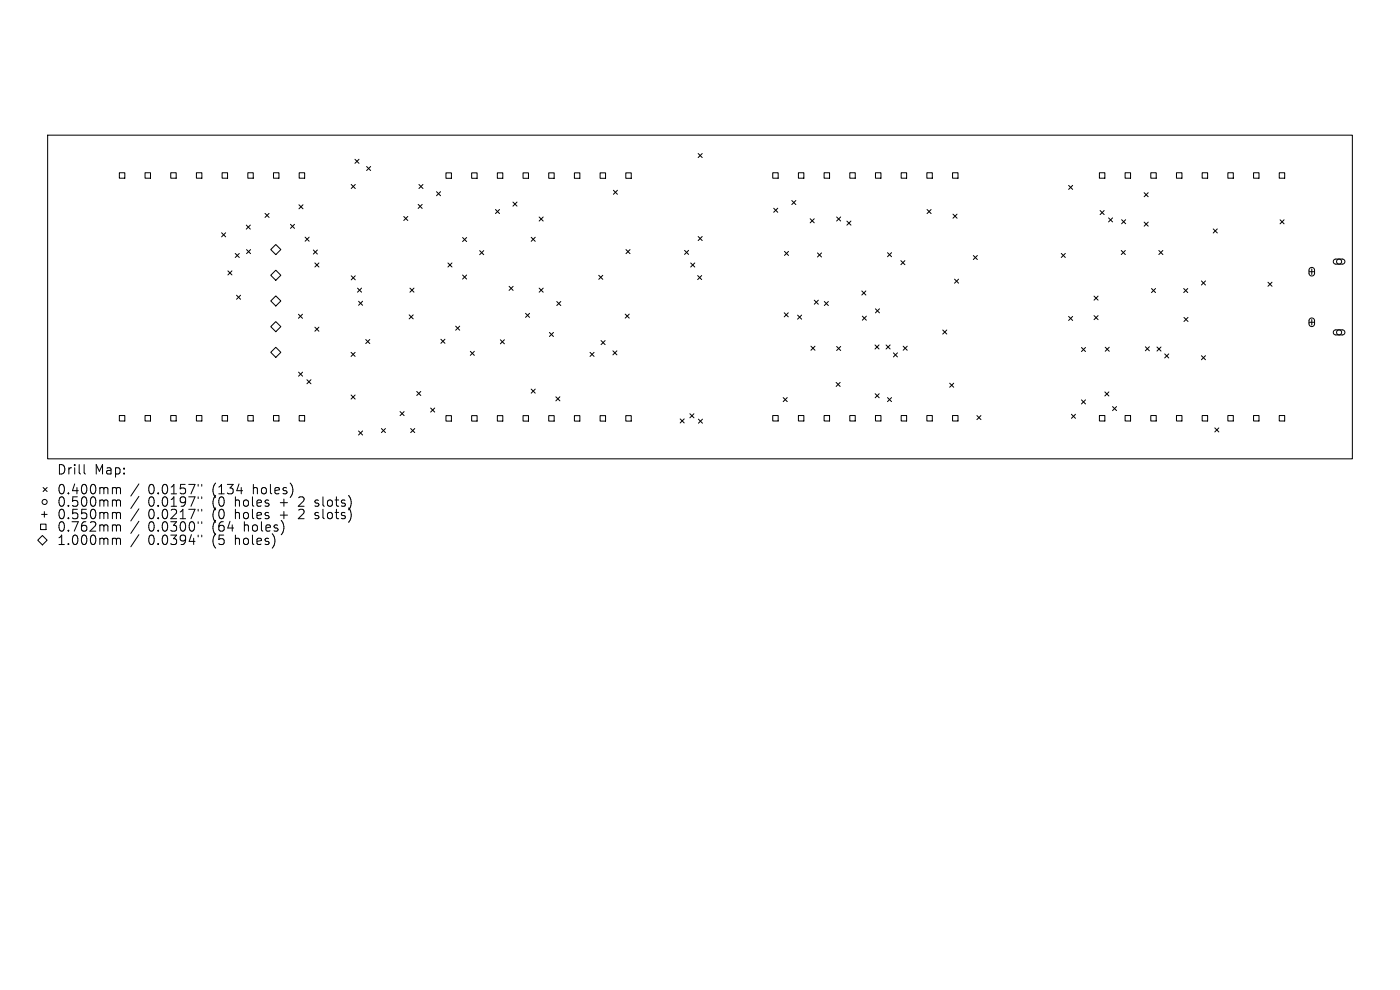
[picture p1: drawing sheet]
<svg xmlns="http://www.w3.org/2000/svg" width="297mm" height="210mm" viewBox="0 0 297 210" stroke-linecap="round" stroke-linejoin="round" font-family="sans-serif">
<defs><g id="words">
<g font-size="2.8">
<text x="12" y="100.9">Drill</text>
<text x="20" y="100.9">Map:</text>
<text x="12" y="105.1">0.400mm</text>
<text x="12" y="107.8">0.500mm</text>
<text x="31.4" y="105.1">0.0157&quot;</text>
<text x="31.4" y="107.8">0.0197&quot;</text>
<text x="45.2" y="105.1">(134</text>
<text x="45.2" y="107.8">(0</text>
<text x="50.1" y="107.8">holes</text>
<text x="53.9" y="105.1">holes)</text>
<text x="59.9" y="107.8">+</text>
<text x="64.1" y="107.8">2</text>
<text x="67.7" y="107.8">slots)</text>
<text x="12" y="110.4">0.550mm</text>
<text x="12" y="113.1">0.762mm</text>
<text x="31.4" y="110.4">0.0217&quot;</text>
<text x="31.4" y="113.1">0.0300&quot;</text>
<text x="45.2" y="110.4">(0</text>
<text x="45.2" y="113.1">(64</text>
<text x="50.1" y="110.4">holes</text>
<text x="52" y="113.1">holes)</text>
<text x="59.9" y="110.4">+</text>
<text x="64.1" y="110.4">2</text>
<text x="67.7" y="110.4">slots)</text>
<text x="12" y="115.9">1.000mm</text>
<text x="31.4" y="115.9">0.0394&quot;</text>
<text x="45.2" y="115.9">(5</text>
<text x="50.1" y="115.9">holes)</text>
</g>
</g></defs>
<g fill="none" stroke="#000" stroke-width=".21">
<path d="M10.1 28.7h276.8v68.6h-276.8zM25.3 36.6h1.2v1.2h-1.2zM30.8 36.6h1.1v1.2h-1.1zM36.2 36.6h1.2v1.2h-1.2zM41.7 36.6h1.1v1.2h-1.1zM47.1 36.6h1.2v1.2h-1.2zM52.6 36.6h1.1v1.2h-1.1zM58 36.6h1.2v1.2h-1.2zM63.5 36.6h1.1v1.2h-1.1zM74.5 39.1l.9 .9M75.3 33.8l.9 .8M75.4 39.1l-.9 .9"/>
<path d="M76.2 33.8l-.9 .8M77.8 35.3l.8 .9M78.6 35.3l-.8 .9M88.9 39.1l.8 .9M89.7 39.1l-.8 .9M94.6 36.7h1.2v1.1h-1.2zM100.1 36.7h1.1v1.1h-1.1zM105.5 36.7h1.2v1.1h-1.2zM111 36.7h1.1v1.1h-1.1zM116.4 36.7h1.2v1.1h-1.2zM121.9 36.7h1.1v1.1h-1.1zM127.3 36.7h1.2v1.1h-1.2z"/>
<path d="M132.8 36.7h1.1v1.1h-1.1zM148.1 32.6l.9 .8M149 32.6l-.9 .8M163.9 36.6h1.2v1.2h-1.2zM169.4 36.6h1.1v1.2h-1.1zM174.8 36.6h1.2v1.2h-1.2zM180.3 36.6h1.1v1.2h-1.1zM185.7 36.6h1.2v1.2h-1.2zM191.2 36.6h1.1v1.2h-1.1zM196.6 36.6h1.2v1.2h-1.2zM202.1 36.6h1.1v1.2h-1.1zM226.7 39.3l.9 .9"/>
<path d="M227.6 39.3l-.9 .9M233.2 36.6h1.2v1.2h-1.2zM238.7 36.6h1.1v1.2h-1.1zM244.1 36.6h1.2v1.2h-1.2zM249.6 36.6h1.1v1.2h-1.1zM255 36.6h1.2v1.2h-1.2zM260.5 36.6h1.1v1.2h-1.1zM265.9 36.6h1.2v1.2h-1.2zM271.4 36.6h1.1v1.2h-1.1zM47 49.4l.9 .8M47.9 49.4l-.9 .8M48.4 57.5l.8 .8"/>
<path d="M49.2 57.5l-.8 .8M49.9 53.8l.9 .8M50.8 53.8l-.9 .8M52.2 47.7l.9 .9M52.3 52.9l.9 .9M53.1 47.7l-.9 .9M53.2 52.9l-.9 .9M56.2 45.3l.9 .8M57.1 45.3l-.9 .8M57.4 52.9l1.1-1 1.1 1-1.1 1.1zM57.4 58.4l1.1-1.1 1.1 1.1-1.1 1.1zM61.6 47.6l.9 .8"/>
<path d="M62.5 47.6l-.9 .8M63.4 43.4l.9 .9M64.3 43.4l-.9 .9M64.7 50.3l.9 .9M65.6 50.3l-.9 .9M66.5 53l.8 .9M66.8 55.8l.9 .8M67.3 53l-.8 .9M67.7 55.8l-.9 .8M74.5 58.5l.9 .9M75.4 58.5l-.9 .9M85.7 45.9l.8 .9"/>
<path d="M86.5 45.9l-.8 .9M88.7 43.4l.9 .8M89.6 43.4l-.9 .8M92.6 40.7l.9 .8M93.5 40.7l-.9 .8M95 55.8l.9 .8M95.9 55.8l-.9 .8M98.1 58.3l.9 .9M98.1 50.4l.9 .8M99 58.3l-.9 .9M99 50.4l-.9 .8M101.8 53.2l.8 .8"/>
<path d="M102.6 53.2l-.8 .8M105.1 44.4l.9 .9M106 44.4l-.9 .9M108.8 42.9l.9 .8M109.7 42.9l-.9 .8M112.7 50.3l.8 .9M113.5 50.3l-.8 .9M114.4 46l.8 .9M115.2 46l-.8 .9M127 58.4l.9 .9M127.9 58.4l-.9 .9M130.1 40.4l.9 .8"/>
<path d="M131 40.4l-.9 .8M132.8 52.9l.9 .9M133.7 52.9l-.9 .9M145.2 53.1l.9 .9M146.1 53.1l-.9 .9M146.5 55.8l.9 .8M147.4 55.8l-.9 .8M148 58.5l.9 .8M148.1 50.2l.9 .8M148.9 58.5l-.9 .8M149 50.2l-.9 .8M164.1 44.2l.9 .8"/>
<path d="M165 44.2l-.9 .8M166.4 53.3l.9 .9M167.3 53.3l-.9 .9M168 42.5l.8 .9M168.8 42.5l-.8 .9M171.9 46.4l.8 .9M172.7 46.4l-.8 .9M173.4 53.7l.9 .8M174.3 53.7l-.9 .8M177.5 46l.8 .9M178.3 46l-.8 .9M179.7 46.9l.8 .9"/>
<path d="M180.5 46.9l-.8 .9M188.3 53.6l.8 .9M189.1 53.6l-.8 .9M191.1 55.3l.9 .8M192 55.3l-.9 .8M196.7 44.4l.8 .9M197.5 44.4l-.8 .9M202.2 45.4l.8 .9M202.5 59.2l.9 .9M203 45.4l-.8 .9M203.4 59.2l-.9 .9M206.5 54.2l.8 .9"/>
<path d="M207.3 54.2l-.8 .9M225.1 53.8l.9 .8M226 53.8l-.9 .8M233.4 44.7l.8 .8M234.2 44.7l-.8 .8M235.2 46.2l.8 .9M236 46.2l-.8 .9M237.9 53.1l.8 .9M237.9 46.6l.9 .9M238.7 53.1l-.8 .9M238.8 46.6l-.9 .9M242.7 40.9l.9 .8"/>
<path d="M242.7 47.1l.9 .9M243.6 40.9l-.9 .8M243.6 47.1l-.9 .9M245.8 53.1l.9 .9M246.7 53.1l-.9 .9M254.9 59.6l.8 .9M255.7 59.6l-.8 .9M257.4 48.6l.8 .8M258.2 48.6l-.8 .8M269 59.9l.8 .8M269.8 59.9l-.8 .8M271.6 46.6l.8 .9"/>
<path d="M272.4 46.6l-.8 .9M277.7 57.6h1.2M277.9 56.9l.5-.2 .4 .4 .1 1-.4 .4h-.5l-.3-.3v-1zM278.3 57v1.2M283 55.1l.3-.1h1.6l.3 .2 .1 .4-.4 .4h-1.6l-.4-.4zM50.2 62.6l.8 .9M51 62.6l-.8 .9M57.4 63.8l1.1-1 1.1 1-1.1 1.1zM57.4 74.7l1.1-1 1.1 1-1.1 1.1zM58.5 68.2l1.1 1.1-1.1 1.1-1.1-1.1zM63.3 66.7l.9 .8M63.3 78.9l.9 .9"/>
<path d="M64.2 66.7l-.9 .8M64.2 78.9l-.9 .9M66.8 69.4l.9 .9M67.7 69.4l-.9 .9M74.5 74.7l.8 .9M75.3 74.7l-.8 .9M75.8 61.1l.9 .9M76.1 63.9l.8 .9M76.7 61.1l-.9 .9M76.9 63.9l-.8 .9M77.6 72l.8 .9M78.4 72l-.8 .9"/>
<path d="M86.8 66.8l.9 .8M87 61.1l.8 .9M87.7 66.8l-.9 .8M87.8 61.1l-.8 .9M93.5 72l.9 .8M94.4 72l-.9 .8M96.7 69.2l.8 .8M97.5 69.2l-.8 .8M99.8 74.5l.8 .9M100.6 74.5l-.8 .9M106.1 72.1l.9 .8M107 72.1l-.9 .8"/>
<path d="M108 60.7l.9 .9M108.9 60.7l-.9 .9M111.5 66.5l.8 .8M112.3 66.5l-.8 .8M114.4 61.1l.8 .9M115.2 61.1l-.8 .9M116.6 70.5l.8 .9M117.4 70.5l-.8 .9M118.1 64l.9 .8M119 64l-.9 .8M125.2 74.7l.8 .9M126 74.7l-.8 .9"/>
<path d="M127.5 72.2l.9 .9M128.4 72.2l-.9 .9M130 74.4l.9 .9M130.9 74.4l-.9 .9M132.6 66.6l.9 .9M133.5 66.6l-.9 .9M166.4 66.4l.8 .8M167.2 66.4l-.8 .8M169.2 66.8l.9 .9M170.1 66.8l-.9 .9M172 73.4l.9 .9M172.7 63.7l.9 .8"/>
<path d="M172.9 73.4l-.9 .9M173.6 63.7l-.9 .8M174.9 64l.8 .8M175.7 64l-.8 .8M177.5 73.5l.8 .9M178.3 73.5l-.8 .9M182.8 61.7l.9 .9M182.9 67.1l.9 .8M183.7 61.7l-.9 .9M183.8 67.1l-.9 .8M185.6 73.2l.9 .8M185.7 65.5l.9 .9"/>
<path d="M186.5 73.2l-.9 .8M186.6 65.5l-.9 .9M188 73.2l.8 .8M188.8 73.2l-.8 .8M189.5 74.9l.9 .8M190.4 74.9l-.9 .8M191.6 73.4l.9 .9M192.5 73.4l-.9 .9M200 70l.9 .9M200.9 70l-.9 .9M226.7 67.1l.9 .9M227.6 67.1l-.9 .9"/>
<path d="M229.4 73.7l.9 .9M230.3 73.7l-.9 .9M232.1 62.8l.9 .9M232.1 67l.9 .8M233 62.8l-.9 .9M233 67l-.9 .8M234.5 73.7l.8 .8M235.3 73.7l-.8 .8M243 73.6l.8 .8M243.8 73.6l-.8 .8M244.3 61.2l.8 .9M245.1 61.2l-.8 .9"/>
<path d="M245.4 73.6l.9 .9M246.3 73.6l-.9 .9M247.1 75.1l.8 .8M247.9 75.1l-.8 .8M251.1 61.2l.9 .9M251.2 67.3l.8 .9M252 61.2l-.9 .9M252 67.3l-.8 .9M254.9 75.5l.8 .8M255.7 75.5l-.8 .8M277.7 68.4h1.2M277.9 67.6l.5-.1 .4 .3 .1 1-.4 .4h-.5l-.3-.3v-1z"/>
<path d="M278.3 67.8v1.2M283 70.1l.3-.1h1.6l.3 .2 .1 .4-.4 .4h-1.6l-.4-.3zM17.8 98.6v1.7l.3 .3M25.3 88.1h1.2v1.2h-1.2zM30.8 88.1h1.1v1.2h-1.1zM36.2 88.1h1.2v1.2h-1.2zM41.7 88.1h1.1v1.2h-1.1zM47.1 88.1h1.2v1.2h-1.2zM52.6 88.1h1.1v1.2h-1.1zM58 88.1h1.2v1.2h-1.2zM63.5 88.1h1.1v1.2h-1.1zM65.1 80.6l.9 .8"/>
<path d="M66 80.6l-.9 .8M74.5 83.8l.8 .9M75.3 83.8l-.8 .9M76.1 91.4l.8 .9M76.9 91.4l-.8 .9M80.9 90.9l.9 .9M81.8 90.9l-.9 .9M84.9 87.3l.8 .9M85.7 87.3l-.8 .9M87.1 90.9l.9 .9M88 90.9l-.9 .9M88.4 83l.9 .9"/>
<path d="M89.3 83l-.9 .9M91.4 86.6l.8 .8M92.2 86.6l-.8 .8M94.6 88.2h1.2v1.1h-1.2zM100.1 88.2h1.1v1.1h-1.1zM105.5 88.2h1.2v1.1h-1.2zM111 88.2h1.1v1.1h-1.1zM112.7 82.5l.8 .9M113.5 82.5l-.8 .9M116.4 88.2h1.2v1.1h-1.2zM117.9 84.2l.9 .8M118.8 84.2l-.9 .8"/>
<path d="M121.9 88.2h1.1v1.1h-1.1zM127.3 88.2h1.2v1.1h-1.2zM132.8 88.2h1.1v1.1h-1.1zM144.3 88.9l.9 .8M145.2 88.9l-.9 .8M146.4 87.8l.8 .8M147.2 87.8l-.8 .8M148.2 88.9l.8 .9M149 88.9l-.8 .9M163.9 88.1h1.2v1.2h-1.2zM166.2 84.3l.8 .9M167 84.3l-.8 .9"/>
<path d="M169.4 88.1h1.1v1.2h-1.1zM174.8 88.1h1.2v1.2h-1.2zM177.4 81.1l.8 .9M178.2 81.1l-.8 .9M180.3 88.1h1.1v1.2h-1.1zM185.7 83.5l.8 .9M185.7 88.1h1.2v1.2h-1.2zM186.5 83.5l-.8 .9M188.3 84.3l.8 .9M189.1 84.3l-.8 .9M191.2 88.1h1.1v1.2h-1.1zM196.6 88.1h1.2v1.2h-1.2z"/>
<path d="M201.5 81.3l.8 .8M202.1 88.1h1.1v1.2h-1.1zM202.3 81.3l-.8 .8M207.2 88.2l.9 .8M208.1 88.2l-.9 .8M227.3 87.9l.9 .8M228.2 87.9l-.9 .8M229.4 84.8l.9 .9M230.3 84.8l-.9 .9M233.2 88.1h1.2v1.2h-1.2zM234.4 83.1l.8 .9M235.2 83.1l-.8 .9"/>
<path d="M236 86.2l.9 .9M236.9 86.2l-.9 .9M238.7 88.1h1.1v1.2h-1.1zM244.1 88.1h1.2v1.2h-1.2zM249.6 88.1h1.1v1.2h-1.1zM255 88.1h1.2v1.2h-1.2zM257.7 90.8l.9 .8M258.6 90.8l-.9 .8M260.5 88.1h1.1v1.2h-1.1zM265.9 88.1h1.2v1.2h-1.2zM271.4 88.1h1.1v1.2h-1.1zM8 114.6l1-1 1 1-1 1z"/>
<path d="M8.6 111.2h1.2v1.1h-1.2zM8.8 109.1h1.2M9.1 103.4l.9 .9M9.4 108.5v1.2M10 103.4l-.9 .9M24.1 103.4h.3l.3 .3M24.1 106.1h.3l.3 .2M24.1 108.7h.3l.3 .3M24.1 111.3h.3l.3 .3M24.1 114.2h.3l.3 .3M24.7 103.7l.3-.3 .5 .1 .1 1.3M24.7 103.7v1.1"/>
<path d="M24.7 106.3v1.1M24.7 109v1M24.7 111.6v1.1M24.7 114.5v1M24.7 106.3l.3-.2 .5 .1 .1 1.2M24.7 109l.3-.3 .5 .1 .1 1.2M24.7 111.6l.3-.3 .5 .1 .1 1.3M24.7 114.5l.3-.3 .5 .1 .1 1.2M29.5 102.7l-1.7 2.5M29.5 105.3l-1.7 2.6M29.5 107.9l-1.7 2.6M29.5 110.6l-1.7 2.6"/>
<path d="M29.5 113.4l-1.7 2.6M42 102.8v.3M42 105.4v.4M42 108v.4M42 110.7v.4M42 113.5v.4M42.8 102.8v.3M42.8 105.4v.4M42.8 108v.4M42.8 110.7v.4M42.8 113.5v.4M66.8 107.3l.2 .1"/>
<path d="M66.8 109.9l.2 .1M66.9 106.2v.4M66.9 108.8v.5"/>
<circle cx="284.1" cy="55.5" r=".54"/>
<circle cx="284.1" cy="70.5" r=".54"/>
<circle cx="9.5" cy="106.5" r=".54"/>
</g>
<use href="#words"/>
</svg>
